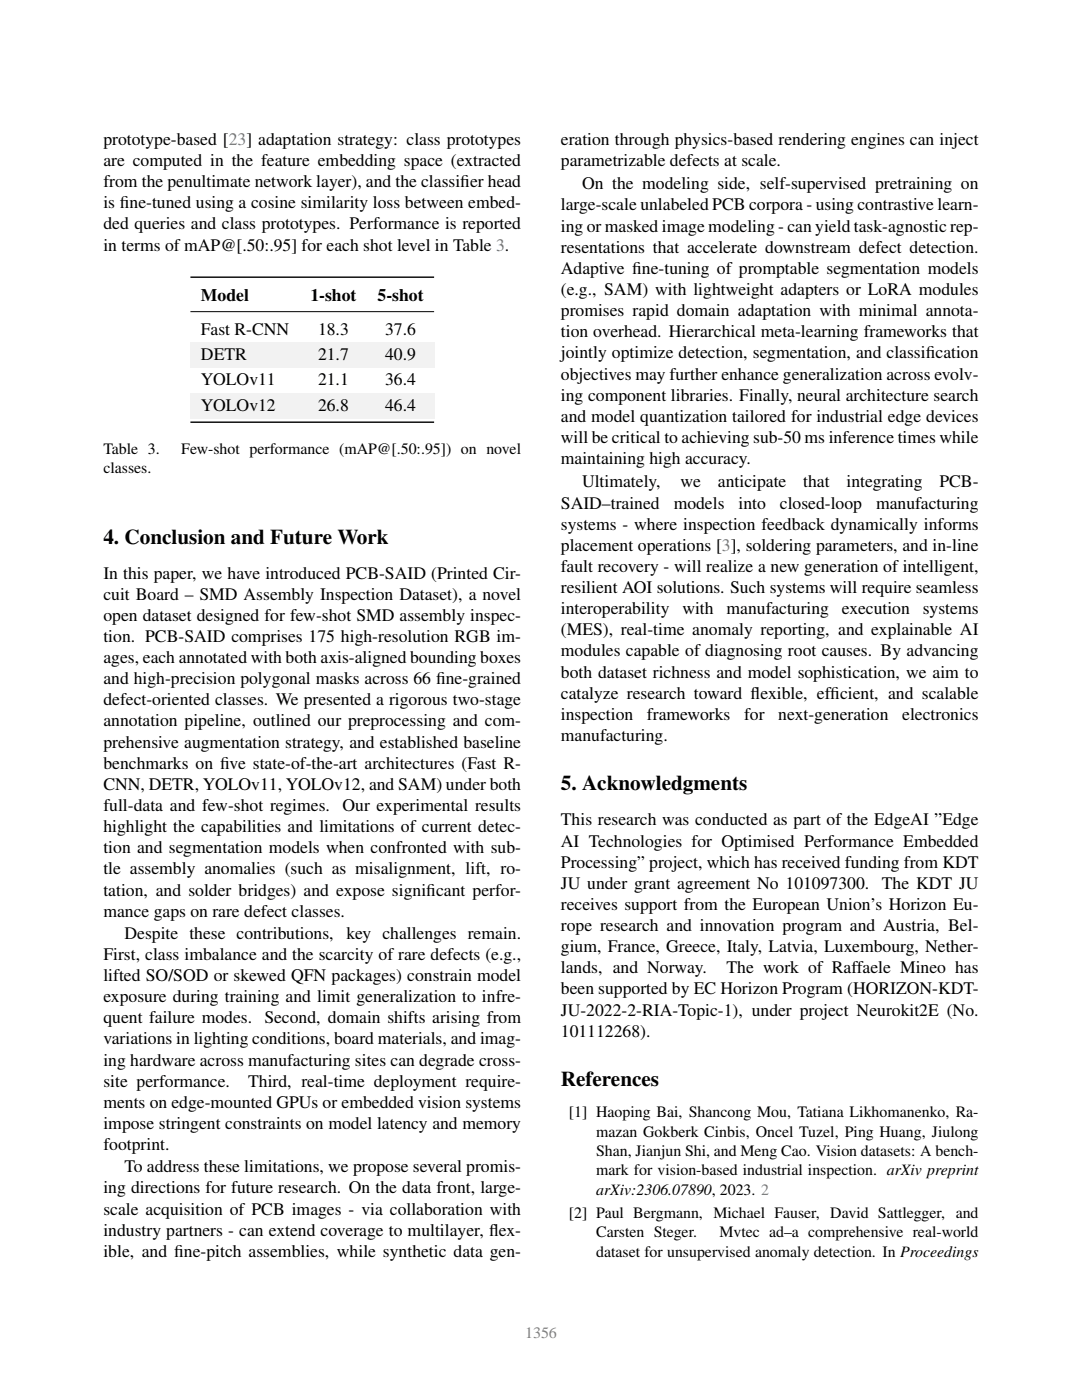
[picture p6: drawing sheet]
<svg xmlns="http://www.w3.org/2000/svg" width="216mm" height="279mm" viewBox="0 0 216 279" stroke-linecap="round" stroke-linejoin="round" font-family="sans-serif">
<defs><g id="words">
<g font-size="4.2">
<text x="20.6" y="108.6">4. Conclusion and Future Work</text>
<text x="111.9" y="157.6">5. Acknowledgments</text>
<text x="111.9" y="216.6">References</text>
</g>
<g font-size="3.5">
<text x="20.6" y="28.9">prototype-based [23] adaptation strategy: class prototypes</text>
<text x="111.9" y="28.9">eration through physics-based rendering engines can inject</text>
<text x="20.6" y="33.1">are computed in the feature embedding space (extracted</text>
<text x="111.9" y="33.1">parametrizable defects at scale.</text>
<text x="20.6" y="37.3">from the penultimate network layer), and the classif</text>
<text x="20.6" y="41.6">is f</text>
<text x="23.9" y="41.6">ine-tuned using a cosine similarity loss between embed-</text>
<text x="91.8" y="37.3">ier head</text>
<text x="116.1" y="37.8">On the modeling side, self-supervised pretraining on</text>
<text x="20.6" y="45.8">ded queries and class prototypes. Performance is reported</text>
<text x="111.9" y="42">large-scale unlabeled PCB corpora - using contrastive learn-</text>
<text x="111.9" y="46.2">ing or masked image modeling - can yield task-agnostic rep-</text>
<text x="20.6" y="50">in terms of mAP@[.50:.95] for each shot level in Table 3.</text>
<text x="111.9" y="50.4">resentations that accelerate downstream defect detection.</text>
<text x="40.1" y="60">Model</text>
<text x="61.9" y="60">1-shot</text>
<text x="75.3" y="60">5-shot</text>
<text x="111.9" y="54.7">Adaptive f</text>
<text x="111.9" y="58.9">(e.g., SAM) with lightweight adapters or LoRA modules</text>
<text x="126.1" y="54.7">ine-tuning of promptable segmentation models</text>
<text x="111.9" y="63.1">promises rapid domain adaptation with minimal annota-</text>
<text x="40.1" y="66.8">Fast R-CNN</text>
<text x="40.1" y="71.9">DETR</text>
<text x="63.5" y="66.8">18.3</text>
<text x="63.5" y="71.9">21.7</text>
<text x="76.8" y="66.8">37.6</text>
<text x="76.8" y="71.9">40.9</text>
<text x="111.9" y="67.3">tion overhead. Hierarchical meta-learning frameworks that</text>
<text x="111.9" y="71.5">jointly optimize detection, segmentation, and classif</text>
<text x="184.7" y="71.5">ication</text>
<text x="40.1" y="76.9">YOLOv11</text>
<text x="63.5" y="76.9">21.1</text>
<text x="76.8" y="76.9">36.4</text>
<text x="111.9" y="75.7">objectives may further enhance generalization across evolv-</text>
<text x="40.1" y="82">YOLOv12</text>
<text x="63.5" y="82">26.8</text>
<text x="76.8" y="82">46.4</text>
<text x="111.9" y="80">ing component libraries. Finally, neural architecture search</text>
<text x="111.9" y="84.2">and model quantization tailored for industrial edge devices</text>
<text x="111.9" y="88.4">will be critical to achieving sub-50 ms inference times while</text>
<text x="111.9" y="92.6">maintaining high accuracy.</text>
<text x="111.9" y="101.5">SAID–trained</text>
<text x="116.1" y="97.3">Ultimately,</text>
<text x="134.4" y="101.5">models</text>
<text x="135.8" y="97.3">we</text>
<text x="143.3" y="97.3">anticipate</text>
<text x="147.4" y="101.5">into</text>
<text x="155.6" y="101.5">closed-loop</text>
<text x="160.3" y="97.3">that</text>
<text x="168.9" y="97.3">integrating</text>
<text x="174.8" y="101.5">manufacturing</text>
<text x="187.5" y="97.3">PCB-</text>
<text x="111.9" y="105.7">systems - where inspection feedback dynamically informs</text>
<text x="111.9" y="109.9">placement operations [3], soldering parameters, and in-line</text>
<text x="20.6" y="115.5">In this paper, we have introduced PCB-SAID (Printed Cir-</text>
<text x="20.6" y="119.7">cuit Board – SMD Assembly Inspection Dataset), a novel</text>
<text x="111.9" y="114.1">fault recovery - will realize a new generation of intelligent,</text>
<text x="111.9" y="118.4">resilient AOI solutions. Such systems will require seamless</text>
<text x="20.6" y="123.9">open dataset designed for few-shot SMD assembly inspec-</text>
<text x="111.9" y="122.6">interoperability</text>
<text x="136.2" y="122.6">with</text>
<text x="145" y="122.6">manufacturing</text>
<text x="168" y="122.6">execution</text>
<text x="184.1" y="122.6">systems</text>
<text x="20.6" y="128.1">tion. PCB-SAID comprises 175 high-resolution RGB im-</text>
<text x="111.9" y="126.8">(MES), real-time anomaly reporting, and explainable AI</text>
<text x="111.9" y="131">modules capable of diagnosing root causes. By advancing</text>
<text x="20.6" y="132.3">ages, each annotated with both axis-aligned bounding boxes</text>
<text x="20.6" y="136.5">and high-precision polygonal masks across 66 f</text>
<text x="87" y="136.5">ine-grained</text>
<text x="111.9" y="135.2">both dataset richness and model sophistication, we aim to</text>
<text x="20.6" y="140.8">defect-oriented classes. We presented a rigorous two-stage</text>
<text x="111.9" y="139.4">catalyze research toward f</text>
<text x="111.9" y="143.7">inspection</text>
<text x="129.1" y="143.7">frameworks</text>
<text x="148.5" y="143.7">for</text>
<text x="149.8" y="139.4">lexible, eff</text>
<text x="155.3" y="143.7">next-generation</text>
<text x="165.7" y="139.4">icient, and scalable</text>
<text x="180" y="143.7">electronics</text>
<text x="20.6" y="145">annotation pipeline, outlined our preprocessing and com-</text>
<text x="20.6" y="149.2">prehensive augmentation strategy, and established baseline</text>
<text x="111.9" y="147.9">manufacturing.</text>
<text x="20.6" y="153.4">benchmarks on f</text>
<text x="43.9" y="153.4">ive state-of-the-art architectures (Fast R-</text>
<text x="20.6" y="157.6">CNN, DETR, YOLOv11, YOLOv12, and SAM) under both</text>
<text x="20.6" y="161.8">full-data and few-shot regimes.</text>
<text x="68.3" y="161.8">Our experimental results</text>
<text x="20.6" y="166.1">highlight the capabilities and limitations of current detec-</text>
<text x="111.9" y="164.7">This research was conducted as part of the EdgeAI ”Edge</text>
<text x="20.6" y="170.3">tion and segmentation models when confronted with sub-</text>
<text x="111.9" y="168.9">AI Technologies for Optimised Performance Embedded</text>
<text x="111.9" y="173.2">Processing” project, which has received funding from KDT</text>
<text x="20.6" y="174.5">tle assembly anomalies (such as misalignment, lift, ro-</text>
<text x="20.6" y="178.7">tation, and solder bridges) and expose signif</text>
<text x="85.1" y="178.7">icant perfor-</text>
<text x="111.9" y="177.4">JU under grant agreement No 101097300.</text>
<text x="176" y="177.4">The KDT JU</text>
<text x="20.6" y="182.9">mance gaps on rare defect classes.</text>
<text x="111.9" y="181.6">receives support from the European Union’s Horizon Eu-</text>
<text x="111.9" y="185.8">rope research and innovation program and Austria, Bel-</text>
<text x="20.6" y="191.6">First, class imbalance and the scarcity of rare defects (e.g.,</text>
<text x="24.9" y="187.4">Despite these contributions,</text>
<text x="69.1" y="187.4">key challenges remain.</text>
<text x="111.9" y="190">gium, France, Greece, Italy, Latvia, Luxembourg, Nether-</text>
<text x="20.6" y="195.8">lifted SO/SOD or skewed QFN packages) constrain model</text>
<text x="111.9" y="194.3">lands, and Norway.</text>
<text x="145" y="194.3">The work of Raffaele Mineo has</text>
<text x="20.6" y="200">exposure during training and limit generalization to infre-</text>
<text x="111.9" y="198.5">been supported by EC Horizon Program (HORIZON-KDT-</text>
<text x="111.9" y="202.7">JU-2022-2-RIA-Topic-1), under project Neurokit2E (No.</text>
<text x="20.6" y="204.2">quent failure modes. Second, domain shifts arising from</text>
<text x="20.6" y="208.4">variations in lighting conditions, board materials, and imag-</text>
<text x="111.9" y="206.9">101112268).</text>
<text x="20.6" y="212.7">ing hardware across manufacturing sites can degrade cross-</text>
<text x="20.6" y="216.9">site performance.</text>
<text x="20.6" y="221.1">ments on edge-mounted GPUs or embedded vision systems</text>
<text x="49.5" y="216.9">Third, real-time deployment require-</text>
<text x="20.6" y="225.3">impose stringent constraints on model latency and memory</text>
<text x="20.6" y="229.5">footprint.</text>
<text x="24.9" y="234">To address these limitations, we propose several promis-</text>
<text x="20.6" y="238.2">ing directions for future research. On the data front, large-</text>
<text x="20.6" y="242.4">scale acquisition of PCB images - via collaboration with</text>
<text x="20.6" y="246.6">industry partners - can extend coverage to multilayer, f</text>
<text x="20.6" y="250.8">ible, and f</text>
<text x="34.8" y="250.8">ine-pitch assemblies, while synthetic data gen-</text>
<text x="97.6" y="246.6">lex-</text>
</g>
<g font-size="3.2">
<text x="20.6" y="90.6">Table 3.</text>
<text x="20.6" y="94.5">classes.</text>
<text x="36.2" y="90.6">Few-shot performance (mAP@[.50:.95]) on novel</text>
<text x="113.5" y="223">[1] Haoping Bai, Shancong Mou, Tatiana Likhomanenko, Ra-</text>
<text x="118.9" y="226.8">mazan Gokberk Cinbis, Oncel Tuzel, Ping Huang, Jiulong</text>
<text x="118.9" y="230.7">Shan, Jianjun Shi, and Meng Cao. Vision datasets: A bench-</text>
<text x="118.9" y="234.6">mark for vision-based industrial inspection. arXiv preprint</text>
<text x="118.9" y="238.4">arXiv:2306.07890, 2023. 2</text>
<text x="113.5" y="243.1">[2] Paul Bergmann, Michael Fauser, David Sattlegger, and</text>
<text x="118.9" y="247">Carsten Steger.</text>
<text x="118.9" y="250.8">dataset for unsupervised anomaly detection. In Proceedings</text>
<text x="143.6" y="247">Mvtec ad–a comprehensive real-world</text>
</g>
<text font-size="3.2" fill="#808080" x="104.8" y="267.1">1356</text>
</g></defs>
<path d="M38 55.3h48.6" fill="none" stroke="#000" stroke-width=".28"/>
<path d="M38 62.2h48.6" fill="none" stroke="#000" stroke-width=".2"/>
<g fill="#f2f2f2">
<path d="M38 68.3h21.8v5.1h-21.8z"/>
<path d="M59.8 68.3h13.4v5.1h-13.4z"/>
<path d="M73.2 68.3h13.4v5.1h-13.4z"/>
<path d="M38 78.5h21.8v5h-21.8z"/>
<path d="M59.8 78.5h13.4v5h-13.4z"/>
<path d="M73.2 78.5h13.4v5h-13.4z"/>
</g>
<path d="M38 84.3h48.6" fill="none" stroke="#000" stroke-width=".28"/>
<path d="M95.2 263.2h25.4v4.9h-25.4z" fill-rule="evenodd" fill="#fff"/>
<use href="#words"/>
</svg>
